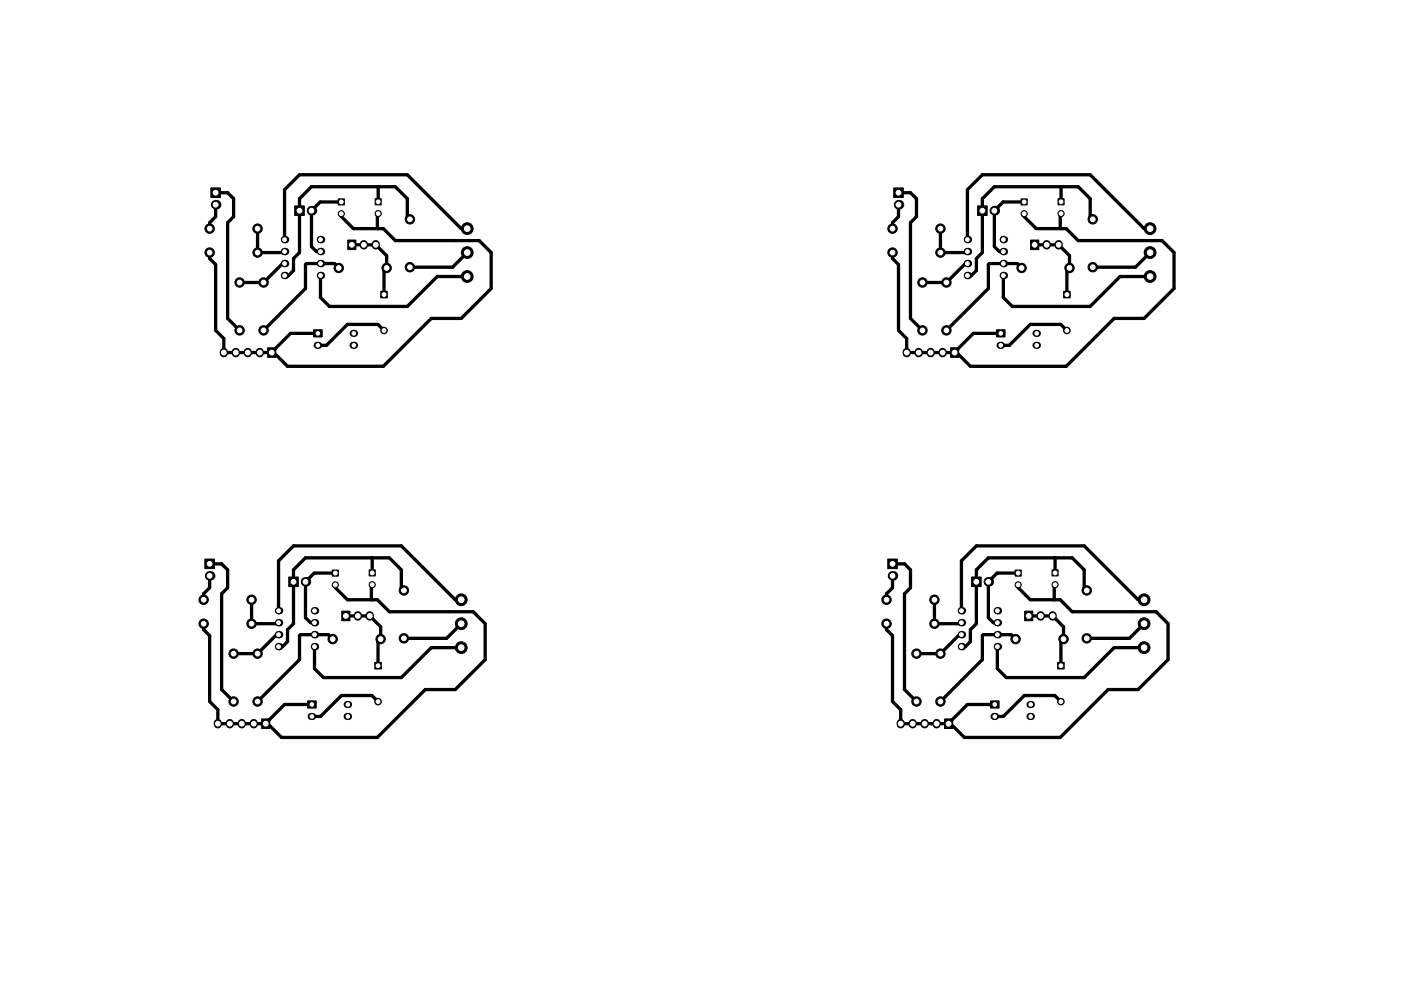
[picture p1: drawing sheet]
<svg xmlns="http://www.w3.org/2000/svg" width="297mm" height="210mm" viewBox="0 0 297 210" stroke-linecap="round" stroke-linejoin="round" font-family="sans-serif">
<g fill="#000">
<circle cx="45.7" cy="43.4" r="1.02"/>
<circle cx="60.3" cy="50.8" r=".8"/>
<circle cx="60.3" cy="55.9" r=".8"/>
<circle cx="60.3" cy="58.5" r=".8"/>
<circle cx="60.3" cy="53.4" r=".8"/>
<circle cx="66" cy="44.7" r="1.02"/>
<circle cx="67.9" cy="53.4" r=".8"/>
<circle cx="67.9" cy="58.5" r=".8"/>
<circle cx="67.9" cy="55.9" r=".8"/>
<circle cx="67.9" cy="50.8" r=".8"/>
<circle cx="190.5" cy="43.4" r="1.02"/>
<circle cx="205.1" cy="50.8" r=".8"/>
<circle cx="205.1" cy="55.9" r=".8"/>
<circle cx="205.1" cy="58.5" r=".8"/>
<circle cx="205.1" cy="53.4" r=".8"/>
<circle cx="210.8" cy="44.7" r="1.02"/>
<circle cx="212.7" cy="58.5" r=".8"/>
<circle cx="212.7" cy="55.9" r=".8"/>
<circle cx="212.7" cy="50.8" r=".8"/>
<circle cx="212.7" cy="53.4" r=".8"/>
<circle cx="44.4" cy="122.2" r="1.02"/>
<circle cx="59.1" cy="134.7" r=".8"/>
<circle cx="59.1" cy="129.6" r=".8"/>
<circle cx="59.1" cy="132.1" r=".8"/>
<circle cx="59.1" cy="137.2" r=".8"/>
<circle cx="64.8" cy="123.4" r="1.02"/>
<circle cx="66.7" cy="129.6" r=".8"/>
<circle cx="66.7" cy="134.7" r=".8"/>
<circle cx="66.7" cy="137.2" r=".8"/>
<circle cx="66.7" cy="132.1" r=".8"/>
<circle cx="189.2" cy="122.2" r="1.02"/>
<circle cx="203.8" cy="134.7" r=".8"/>
<circle cx="203.8" cy="137.2" r=".8"/>
<circle cx="203.8" cy="129.6" r=".8"/>
<circle cx="203.8" cy="132.1" r=".8"/>
<circle cx="209.5" cy="123.4" r="1.02"/>
<circle cx="211.5" cy="129.6" r=".8"/>
<circle cx="211.5" cy="137.2" r=".8"/>
<circle cx="211.5" cy="132.1" r=".8"/>
<circle cx="211.5" cy="134.7" r=".8"/>
</g>
<g fill="#000" stroke="#000" stroke-width=".21">
<path d="M44.7 39.9h2v2h-2zM62.5 43.7h2v2h-2zM71.7 42.2h1.3v1.3h-1.3zM73.7 50.9h1.8v2.1h-1.8zM79.5 42.2h1.3v1.3h-1.3zM189.5 39.9h2v2h-2zM207.3 43.7h2v2h-2zM216.5 42.2h1.3v1.3h-1.3zM218.5 50.9h1.7v2.1h-1.7zM224.3 42.2h1.3v1.3h-1.3zM56.7 73.8h1.8v2h-1.8zM66.5 70h1.8v1.5h-1.8z"/>
<path d="M80.7 61.8h1.4v1.4h-1.4zM201.5 73.8h1.8v2h-1.8zM211.3 70h1.8v1.5h-1.8zM225.5 61.8h1.4v1.4h-1.4zM43.4 118.6h2.1v2h-2.1zM61.2 122.4h2v2.1h-2zM70.4 120.9h1.3v1.3h-1.3zM72.5 129.7h1.7v2h-1.7zM78.3 120.9h1.3v1.3h-1.3zM188.2 118.6h2v2h-2zM206 122.4h2v2.1h-2zM215.2 120.9h1.3v1.3h-1.3z"/>
<path d="M217.2 129.7h1.8v2h-1.8zM223 120.9h1.3v1.3h-1.3zM55.5 152.5h1.7v2.1h-1.7zM65.2 148.7h1.8v1.5h-1.8zM79.5 140.5h1.3v1.4h-1.3zM200.3 152.5h1.7v2.1h-1.7zM210 148.7h1.8v1.5h-1.8zM224.2 140.5h1.4v1.4h-1.4z"/>
<circle cx="44.4" cy="53.6" r="1"/>
<circle cx="44.4" cy="48.5" r="1"/>
<circle cx="50.8" cy="59.9" r="1"/>
<circle cx="54.6" cy="53.6" r="1"/>
<circle cx="54.6" cy="48.5" r="1"/>
<circle cx="55.9" cy="59.9" r="1"/>
<circle cx="71.8" cy="56.9" r="1"/>
<circle cx="72.4" cy="45.3" r=".65"/>
<circle cx="80.2" cy="45.3" r=".65"/>
<circle cx="82" cy="56.9" r="1"/>
<circle cx="86.9" cy="46.5" r="1"/>
<circle cx="86.9" cy="56.7" r="1"/>
<circle cx="99.1" cy="53.6" r="1.25"/>
<circle cx="99.1" cy="58.7" r="1.25"/>
<circle cx="99.1" cy="48.5" r="1.25"/>
<circle cx="189.2" cy="48.5" r="1"/>
<circle cx="189.2" cy="53.6" r="1"/>
<circle cx="195.6" cy="59.9" r="1"/>
<circle cx="199.4" cy="53.6" r="1"/>
<circle cx="199.4" cy="48.5" r="1"/>
<circle cx="200.7" cy="59.9" r="1"/>
<circle cx="216.6" cy="56.9" r="1"/>
<circle cx="217.1" cy="45.3" r=".65"/>
<circle cx="225" cy="45.3" r=".65"/>
<circle cx="226.8" cy="56.9" r="1"/>
<circle cx="231.7" cy="56.7" r="1"/>
<circle cx="231.7" cy="46.5" r="1"/>
<circle cx="243.8" cy="53.6" r="1.25"/>
<circle cx="243.8" cy="48.5" r="1.25"/>
<circle cx="243.8" cy="58.7" r="1.25"/>
<circle cx="50.8" cy="70.1" r="1"/>
<circle cx="55.9" cy="70.1" r="1"/>
<circle cx="81.4" cy="70.1" r=".7"/>
<circle cx="195.6" cy="70.1" r="1"/>
<circle cx="200.7" cy="70.1" r="1"/>
<circle cx="226.2" cy="70.1" r=".7"/>
<circle cx="43.2" cy="132.3" r="1"/>
<circle cx="43.2" cy="127.2" r="1"/>
<circle cx="49.5" cy="138.7" r="1"/>
<circle cx="53.3" cy="132.3" r="1"/>
<circle cx="53.3" cy="127.2" r="1"/>
<circle cx="54.6" cy="138.7" r="1"/>
<circle cx="70.5" cy="135.6" r="1"/>
<circle cx="71.1" cy="124.1" r=".65"/>
<circle cx="78.9" cy="124.1" r=".65"/>
<circle cx="80.7" cy="135.6" r="1"/>
<circle cx="85.6" cy="135.4" r="1"/>
<circle cx="85.6" cy="125.3" r="1"/>
<circle cx="97.8" cy="132.3" r="1.25"/>
<circle cx="97.8" cy="137.4" r="1.25"/>
<circle cx="97.8" cy="127.2" r="1.25"/>
<circle cx="188" cy="132.3" r="1"/>
<circle cx="188" cy="127.2" r="1"/>
<circle cx="194.3" cy="138.7" r="1"/>
<circle cx="198.1" cy="132.3" r="1"/>
<circle cx="198.1" cy="127.2" r="1"/>
<circle cx="199.4" cy="138.7" r="1"/>
<circle cx="215.3" cy="135.6" r="1"/>
<circle cx="215.9" cy="124.1" r=".65"/>
<circle cx="223.7" cy="124.1" r=".65"/>
<circle cx="225.5" cy="135.6" r="1"/>
<circle cx="230.4" cy="135.4" r="1"/>
<circle cx="230.4" cy="125.3" r="1"/>
<circle cx="242.6" cy="132.3" r="1.25"/>
<circle cx="242.6" cy="127.2" r="1.25"/>
<circle cx="242.6" cy="137.4" r="1.25"/>
<circle cx="49.5" cy="148.8" r="1"/>
<circle cx="54.6" cy="148.8" r="1"/>
<circle cx="80.2" cy="148.9" r=".7"/>
<circle cx="194.3" cy="148.8" r="1"/>
<circle cx="199.4" cy="148.8" r="1"/>
<circle cx="224.9" cy="148.9" r=".7"/>
</g>
<path d="M67.3 73.3h.3M74.9 70.7h.3M74.9 73.3h.3M212 73.3h.3M219.7 70.7h.3M219.7 73.3h.3M66 152h.3M73.6 149.5h.3M73.6 152h.3M210.8 152h.3M218.4 149.5h.3M218.4 152h.3" fill="none" stroke="#000" stroke-width="1.5"/>
<g fill="none" stroke="#000" stroke-width="1.7">
<path d="M77.1 51.8v.3M79.7 51.8v.3M221.9 51.8v.3M224.5 51.8v.3M47.5 74.7v.3M50 74.7v.3M52.5 74.7v.3M55.1 74.7v.3M192.2 74.7v.3M194.8 74.7v.3M197.3 74.7v.3M199.9 74.7v.3"/>
<path d="M75.9 130.5v.3M78.4 130.5v.3M220.6 130.5v.3M223.2 130.5v.3M46.2 153.4v.3M48.7 153.4v.3M51.3 153.4v.3M53.8 153.4v.3M191 153.4v.3M193.5 153.4v.3M196 153.4v.3M198.6 153.4v.3"/>
</g>
<g fill="none" stroke="#000" stroke-width=".7">
<path d="M80.2 39.6v3.2M225 39.6v3.2M45.7 43.4v2.6l-1.3 1.2v1.3M45.7 40.9h2.6l1.2 1.3v3.8l-1.2 1.2v20.4l2.5 2.5M54.6 48.5v5.1h5.5l.2-.2-.1-.1M60.3 55.9h-.4l-4 4h-5.1M67.9 58.5v4.6l1.9 1.9h16.6l6.3-6.3h6.4M71.8 56.9l-.9-1h-5.9l-.2 .2v5.1l-8.9 8.9M72.4 45.3v.6l2.5 2.6h6.4l2.5 2.5h17.8l2.5 2.6v7.6l-6.3 6.4h-6.4l-10.1 10.1h-20.3l-3-2.9h-10.5v-3l-1.8-1.7v-14l-1.3-1.2v-1.3M72.4 42.8h-4.5l-1.9 1.9v7.6l1.1 1.1h.8M74.6 51.9h5.1l2.3 2.3v2.7l-.6 .5v5.1M80.2 45.3l-.2 .2v3"/>
<path d="M86.9 46.5l-.5-.5v-3.8l-2.6-2.6h-17.8l-2.5 2.6v11.4l-1.3 1.3v2.5l-1 1.1h-.9M99.1 48.5h-1.3l-11.4-11.4h-22.9l-3.2 3.1v10.6M99.1 53.6l-3.1 3.1h-9.1M190.5 43.4v2.6l-1.3 1.2v1.3M190.5 40.9h2.5l1.3 1.3v3.8l-1.3 1.2v20.4l2.6 2.5M199.4 48.5v5.1h5.5l.2-.2-.1-.1M205.1 55.9h-.4l-4 4h-5.1M212.7 58.5v4.6l1.9 1.9h16.5l6.4-6.3h6.3M216.6 56.9l-.9-1h-5.9l-.3 .2v5.1l-8.8 8.9M217.1 45.3v.6l2.6 2.6h6.4l2.5 2.5h17.8l2.5 2.6v7.6l-6.3 6.4h-6.4l-10.1 10.1h-20.4l-2.9-2.9h-10.6v-3l-1.7-1.7v-14l-1.3-1.2v-1.3M217.1 42.8h-4.4l-1.9 1.9v7.6l1.1 1.1h.8M219.4 51.9h5.1l2.3 2.3v2.7l-.6 .5v5.1"/>
<path d="M225 45.3l-.2 .2v3M231.7 46.5l-.6-.5v-3.8l-2.5-2.6h-17.8l-2.5 2.6v11.4l-1.3 1.3v2.5l-1 1.1h-.9M243.8 48.5h-1.2l-11.5-11.4h-22.8l-3.2 3.1v10.6M243.8 53.6l-3.1 3.1h-9M67.4 70.7h-5.8l-4 4.1M81.4 70.1l-1.3-1.3h-6.4l-4.5 4.5h-1.8M212.2 70.7h-5.8l-4 4.1M226.2 70.1l-1.3-1.3h-6.5l-4.4 4.5h-1.8M44.4 119.6h2.6l1.3 1.3v3.8l-1.3 1.3v20.3l2.5 2.5M78.9 118.4v3.2M189.2 119.6h2.6l1.2 1.3v3.8l-1.2 1.3v20.3l2.5 2.5M223.7 118.4v3.2"/>
<path d="M44.4 122.2v2.5l-1.2 1.3v1.2M53.3 127.2v5.1h5.5l.3-.2-.1-.1M59.1 134.7h-.5l-4 4h-5.1M66.7 137.2v4.7l1.9 1.9h16.5l6.3-6.4h6.4M70.5 135.6l-.9-.9h-5.9l-.2 .2v5l-8.9 8.9M71.1 124.1v.6l2.6 2.5h6.3l2.5 2.6h17.8l2.6 2.5v7.6l-6.4 6.4h-6.3l-10.2 10.2h-20.3l-2.9-3h-10.6v-2.9l-1.8-1.8v-13.9l-1.2-1.3v-1.3M71.1 121.6h-4.5l-1.8 1.8v7.7l1 1h.9M73.3 130.7h5.1l2.3 2.3v2.6l-.5 .5v5.1M78.9 124.1l-.2 .1v3M85.6 125.3l-.5-.6v-3.8l-2.6-2.5h-17.7l-2.6 2.5v11.4l-1.2 1.3v2.5l-1.1 1.1h-.8M97.8 127.2h-1.3l-11.4-11.4h-22.9l-3.1 3.2v10.6M97.8 132.3l-3.1 3.1h-9.1"/>
<path d="M189.2 122.2v2.5l-1.2 1.3v1.2M198.1 127.2v5.1h5.5l.2-.2v-.1M203.8 134.7h-.4l-4 4h-5.1M211.5 137.2v4.7l1.9 1.9h16.5l6.3-6.4h6.4M215.3 135.6l-.9-.9h-5.9l-.2 .2v5l-8.9 8.9M215.9 124.1v.6l2.5 2.5h6.4l2.5 2.6h17.8l2.5 2.5v7.6l-6.3 6.4h-6.4l-10.1 10.2h-20.3l-2.9-3h-10.6v-2.9l-1.8-1.8v-13.9l-1.2-1.3v-1.3M215.9 121.6h-4.5l-1.9 1.8v7.7l1.1 1h.9M218.1 130.7h5.1l2.3 2.3v2.6l-.6 .5v5.1M223.7 124.1l-.2 .1v3M230.4 125.3l-.5-.6v-3.8l-2.6-2.5h-17.8l-2.5 2.5v11.4l-1.3 1.3v2.5l-1 1.1h-.9M242.6 127.2h-1.3l-11.4-11.4h-22.9l-3.2 3.2v10.6M242.6 132.3l-3.1 3.1h-9.1"/>
<path d="M66.1 149.5h-5.8l-4 4M80.2 148.9l-1.3-1.3h-6.5l-4.4 4.4h-1.9M210.9 149.5h-5.8l-4 4M224.9 148.9l-1.3-1.3h-6.4l-4.5 4.4h-1.8"/>
</g>
<g fill="#fff" stroke="#fff" stroke-width=".21">
<circle cx="59.1" cy="129.6" r=".4"/>
<circle cx="59.1" cy="132.1" r=".4"/>
<circle cx="59.1" cy="134.7" r=".4"/>
<circle cx="59.1" cy="137.2" r=".4"/>
<circle cx="66.7" cy="137.2" r=".4"/>
<circle cx="66.7" cy="134.7" r=".4"/>
<circle cx="66.7" cy="132.1" r=".4"/>
<circle cx="66.7" cy="129.6" r=".4"/>
<circle cx="66.1" cy="149.5" r=".38"/>
<circle cx="73.7" cy="149.5" r=".38"/>
<circle cx="66.1" cy="152" r=".38"/>
<circle cx="73.7" cy="152" r=".38"/>
<circle cx="97.8" cy="132.3" r=".6"/>
<circle cx="97.8" cy="127.2" r=".6"/>
<circle cx="97.8" cy="137.4" r=".6"/>
<circle cx="85.6" cy="135.4" r=".5"/>
<circle cx="85.6" cy="125.3" r=".5"/>
<circle cx="80.7" cy="135.6" r=".5"/>
<circle cx="70.5" cy="135.6" r=".5"/>
<circle cx="53.3" cy="132.3" r=".5"/>
<circle cx="43.2" cy="132.3" r=".5"/>
<circle cx="49.5" cy="138.7" r=".5"/>
<circle cx="49.5" cy="148.8" r=".5"/>
<circle cx="53.3" cy="127.2" r=".5"/>
<circle cx="43.2" cy="127.2" r=".5"/>
<circle cx="62.2" cy="123.4" r=".51"/>
<circle cx="64.8" cy="123.4" r=".51"/>
<circle cx="44.5" cy="119.6" r=".51"/>
<circle cx="44.5" cy="122.2" r=".51"/>
<circle cx="73.3" cy="130.7" r=".51"/>
<circle cx="75.9" cy="130.7" r=".51"/>
<circle cx="78.4" cy="130.7" r=".51"/>
<circle cx="56.3" cy="153.5" r=".51"/>
<circle cx="53.8" cy="153.5" r=".51"/>
<circle cx="51.3" cy="153.5" r=".51"/>
<circle cx="48.7" cy="153.5" r=".51"/>
<circle cx="46.2" cy="153.5" r=".51"/>
<circle cx="80.2" cy="141.2" r=".41"/>
<circle cx="80.2" cy="148.9" r=".41"/>
<circle cx="71.1" cy="121.6" r=".4"/>
<circle cx="71.1" cy="124.1" r=".4"/>
<circle cx="78.9" cy="121.6" r=".4"/>
<circle cx="78.9" cy="124.1" r=".4"/>
<circle cx="54.6" cy="148.8" r=".5"/>
<circle cx="54.6" cy="138.7" r=".5"/>
<circle cx="199.4" cy="148.8" r=".5"/>
<circle cx="199.4" cy="138.7" r=".5"/>
<circle cx="223.7" cy="121.6" r=".4"/>
<circle cx="223.7" cy="124.1" r=".4"/>
<circle cx="215.9" cy="121.6" r=".4"/>
<circle cx="215.9" cy="124.1" r=".4"/>
<circle cx="224.9" cy="141.2" r=".41"/>
<circle cx="224.9" cy="148.9" r=".41"/>
<circle cx="201.1" cy="153.5" r=".51"/>
<circle cx="198.6" cy="153.5" r=".51"/>
<circle cx="196" cy="153.5" r=".51"/>
<circle cx="193.5" cy="153.5" r=".51"/>
<circle cx="191" cy="153.5" r=".51"/>
<circle cx="218.1" cy="130.7" r=".51"/>
<circle cx="220.6" cy="130.7" r=".51"/>
<circle cx="223.2" cy="130.7" r=".51"/>
<circle cx="189.2" cy="119.6" r=".51"/>
<circle cx="189.2" cy="122.2" r=".51"/>
<circle cx="207" cy="123.4" r=".51"/>
<circle cx="209.6" cy="123.4" r=".51"/>
<circle cx="198.1" cy="127.2" r=".5"/>
<circle cx="188" cy="127.2" r=".5"/>
<circle cx="194.3" cy="138.7" r=".5"/>
<circle cx="194.3" cy="148.8" r=".5"/>
<circle cx="198.1" cy="132.3" r=".5"/>
<circle cx="188" cy="132.3" r=".5"/>
<circle cx="225.5" cy="135.6" r=".5"/>
<circle cx="215.3" cy="135.6" r=".5"/>
<circle cx="230.4" cy="135.4" r=".5"/>
<circle cx="230.4" cy="125.3" r=".5"/>
<circle cx="242.6" cy="132.3" r=".6"/>
<circle cx="242.6" cy="127.2" r=".6"/>
<circle cx="242.6" cy="137.4" r=".6"/>
<circle cx="210.9" cy="149.5" r=".38"/>
<circle cx="218.5" cy="149.5" r=".38"/>
<circle cx="210.9" cy="152" r=".38"/>
<circle cx="218.5" cy="152" r=".38"/>
<circle cx="203.8" cy="129.6" r=".4"/>
<circle cx="203.8" cy="132.1" r=".4"/>
<circle cx="203.8" cy="134.7" r=".4"/>
<circle cx="203.8" cy="137.2" r=".4"/>
<circle cx="211.5" cy="137.2" r=".4"/>
<circle cx="211.5" cy="134.7" r=".4"/>
<circle cx="211.5" cy="132.1" r=".4"/>
<circle cx="211.5" cy="129.6" r=".4"/>
<circle cx="205.1" cy="50.8" r=".4"/>
<circle cx="205.1" cy="53.4" r=".4"/>
<circle cx="205.1" cy="55.9" r=".4"/>
<circle cx="205.1" cy="58.5" r=".4"/>
<circle cx="212.7" cy="58.5" r=".4"/>
<circle cx="212.7" cy="55.9" r=".4"/>
<circle cx="212.7" cy="53.4" r=".4"/>
<circle cx="212.7" cy="50.8" r=".4"/>
<circle cx="212.2" cy="70.7" r=".38"/>
<circle cx="219.8" cy="70.7" r=".38"/>
<circle cx="212.2" cy="73.3" r=".38"/>
<circle cx="219.8" cy="73.3" r=".38"/>
<circle cx="243.8" cy="53.6" r=".6"/>
<circle cx="243.8" cy="48.5" r=".6"/>
<circle cx="243.8" cy="58.7" r=".6"/>
<circle cx="231.7" cy="56.7" r=".5"/>
<circle cx="231.7" cy="46.5" r=".5"/>
<circle cx="226.8" cy="56.9" r=".5"/>
<circle cx="216.6" cy="56.9" r=".5"/>
<circle cx="199.4" cy="53.6" r=".5"/>
<circle cx="189.2" cy="53.6" r=".5"/>
<circle cx="195.6" cy="59.9" r=".5"/>
<circle cx="195.6" cy="70.1" r=".5"/>
<circle cx="199.4" cy="48.5" r=".5"/>
<circle cx="189.2" cy="48.5" r=".5"/>
<circle cx="208.3" cy="44.7" r=".51"/>
<circle cx="210.8" cy="44.7" r=".51"/>
<circle cx="190.5" cy="40.9" r=".51"/>
<circle cx="190.5" cy="43.4" r=".51"/>
<circle cx="219.4" cy="51.9" r=".51"/>
<circle cx="221.9" cy="51.9" r=".51"/>
<circle cx="224.5" cy="51.9" r=".51"/>
<circle cx="202.4" cy="74.8" r=".51"/>
<circle cx="199.9" cy="74.8" r=".51"/>
<circle cx="197.3" cy="74.8" r=".51"/>
<circle cx="194.8" cy="74.8" r=".51"/>
<circle cx="192.2" cy="74.8" r=".51"/>
<circle cx="226.2" cy="62.5" r=".41"/>
<circle cx="226.2" cy="70.1" r=".41"/>
<circle cx="217.1" cy="42.8" r=".4"/>
<circle cx="217.1" cy="45.3" r=".4"/>
<circle cx="225" cy="42.8" r=".4"/>
<circle cx="225" cy="45.3" r=".4"/>
<circle cx="200.7" cy="70.1" r=".5"/>
<circle cx="200.7" cy="59.9" r=".5"/>
<circle cx="55.9" cy="70.1" r=".5"/>
<circle cx="55.9" cy="59.9" r=".5"/>
<circle cx="80.2" cy="42.8" r=".4"/>
<circle cx="80.2" cy="45.3" r=".4"/>
<circle cx="72.4" cy="42.8" r=".4"/>
<circle cx="72.4" cy="45.3" r=".4"/>
<circle cx="81.4" cy="62.5" r=".41"/>
<circle cx="81.4" cy="70.1" r=".41"/>
<circle cx="57.6" cy="74.8" r=".51"/>
<circle cx="55.1" cy="74.8" r=".51"/>
<circle cx="52.5" cy="74.8" r=".51"/>
<circle cx="50" cy="74.8" r=".51"/>
<circle cx="47.5" cy="74.8" r=".51"/>
<circle cx="74.6" cy="51.9" r=".51"/>
<circle cx="77.1" cy="51.9" r=".51"/>
<circle cx="79.7" cy="51.9" r=".51"/>
<circle cx="45.7" cy="40.9" r=".51"/>
<circle cx="45.7" cy="43.4" r=".51"/>
<circle cx="63.5" cy="44.7" r=".51"/>
<circle cx="66" cy="44.7" r=".51"/>
<circle cx="54.6" cy="48.5" r=".5"/>
<circle cx="44.4" cy="48.5" r=".5"/>
<circle cx="50.8" cy="59.9" r=".5"/>
<circle cx="50.8" cy="70.1" r=".5"/>
<circle cx="54.6" cy="53.6" r=".5"/>
<circle cx="44.4" cy="53.6" r=".5"/>
<circle cx="82" cy="56.9" r=".5"/>
<circle cx="71.8" cy="56.9" r=".5"/>
<circle cx="86.9" cy="56.7" r=".5"/>
<circle cx="86.9" cy="46.5" r=".5"/>
<circle cx="99.1" cy="53.6" r=".6"/>
<circle cx="99.1" cy="48.5" r=".6"/>
<circle cx="99.1" cy="58.7" r=".6"/>
<circle cx="67.4" cy="70.7" r=".38"/>
<circle cx="75" cy="70.7" r=".38"/>
<circle cx="67.4" cy="73.3" r=".38"/>
<circle cx="75" cy="73.3" r=".38"/>
<circle cx="60.3" cy="50.8" r=".4"/>
<circle cx="60.3" cy="53.4" r=".4"/>
<circle cx="60.3" cy="55.9" r=".4"/>
<circle cx="60.3" cy="58.5" r=".4"/>
<circle cx="67.9" cy="58.5" r=".4"/>
<circle cx="67.9" cy="55.9" r=".4"/>
<circle cx="67.9" cy="53.4" r=".4"/>
<circle cx="67.9" cy="50.8" r=".4"/>
</g>
</svg>
